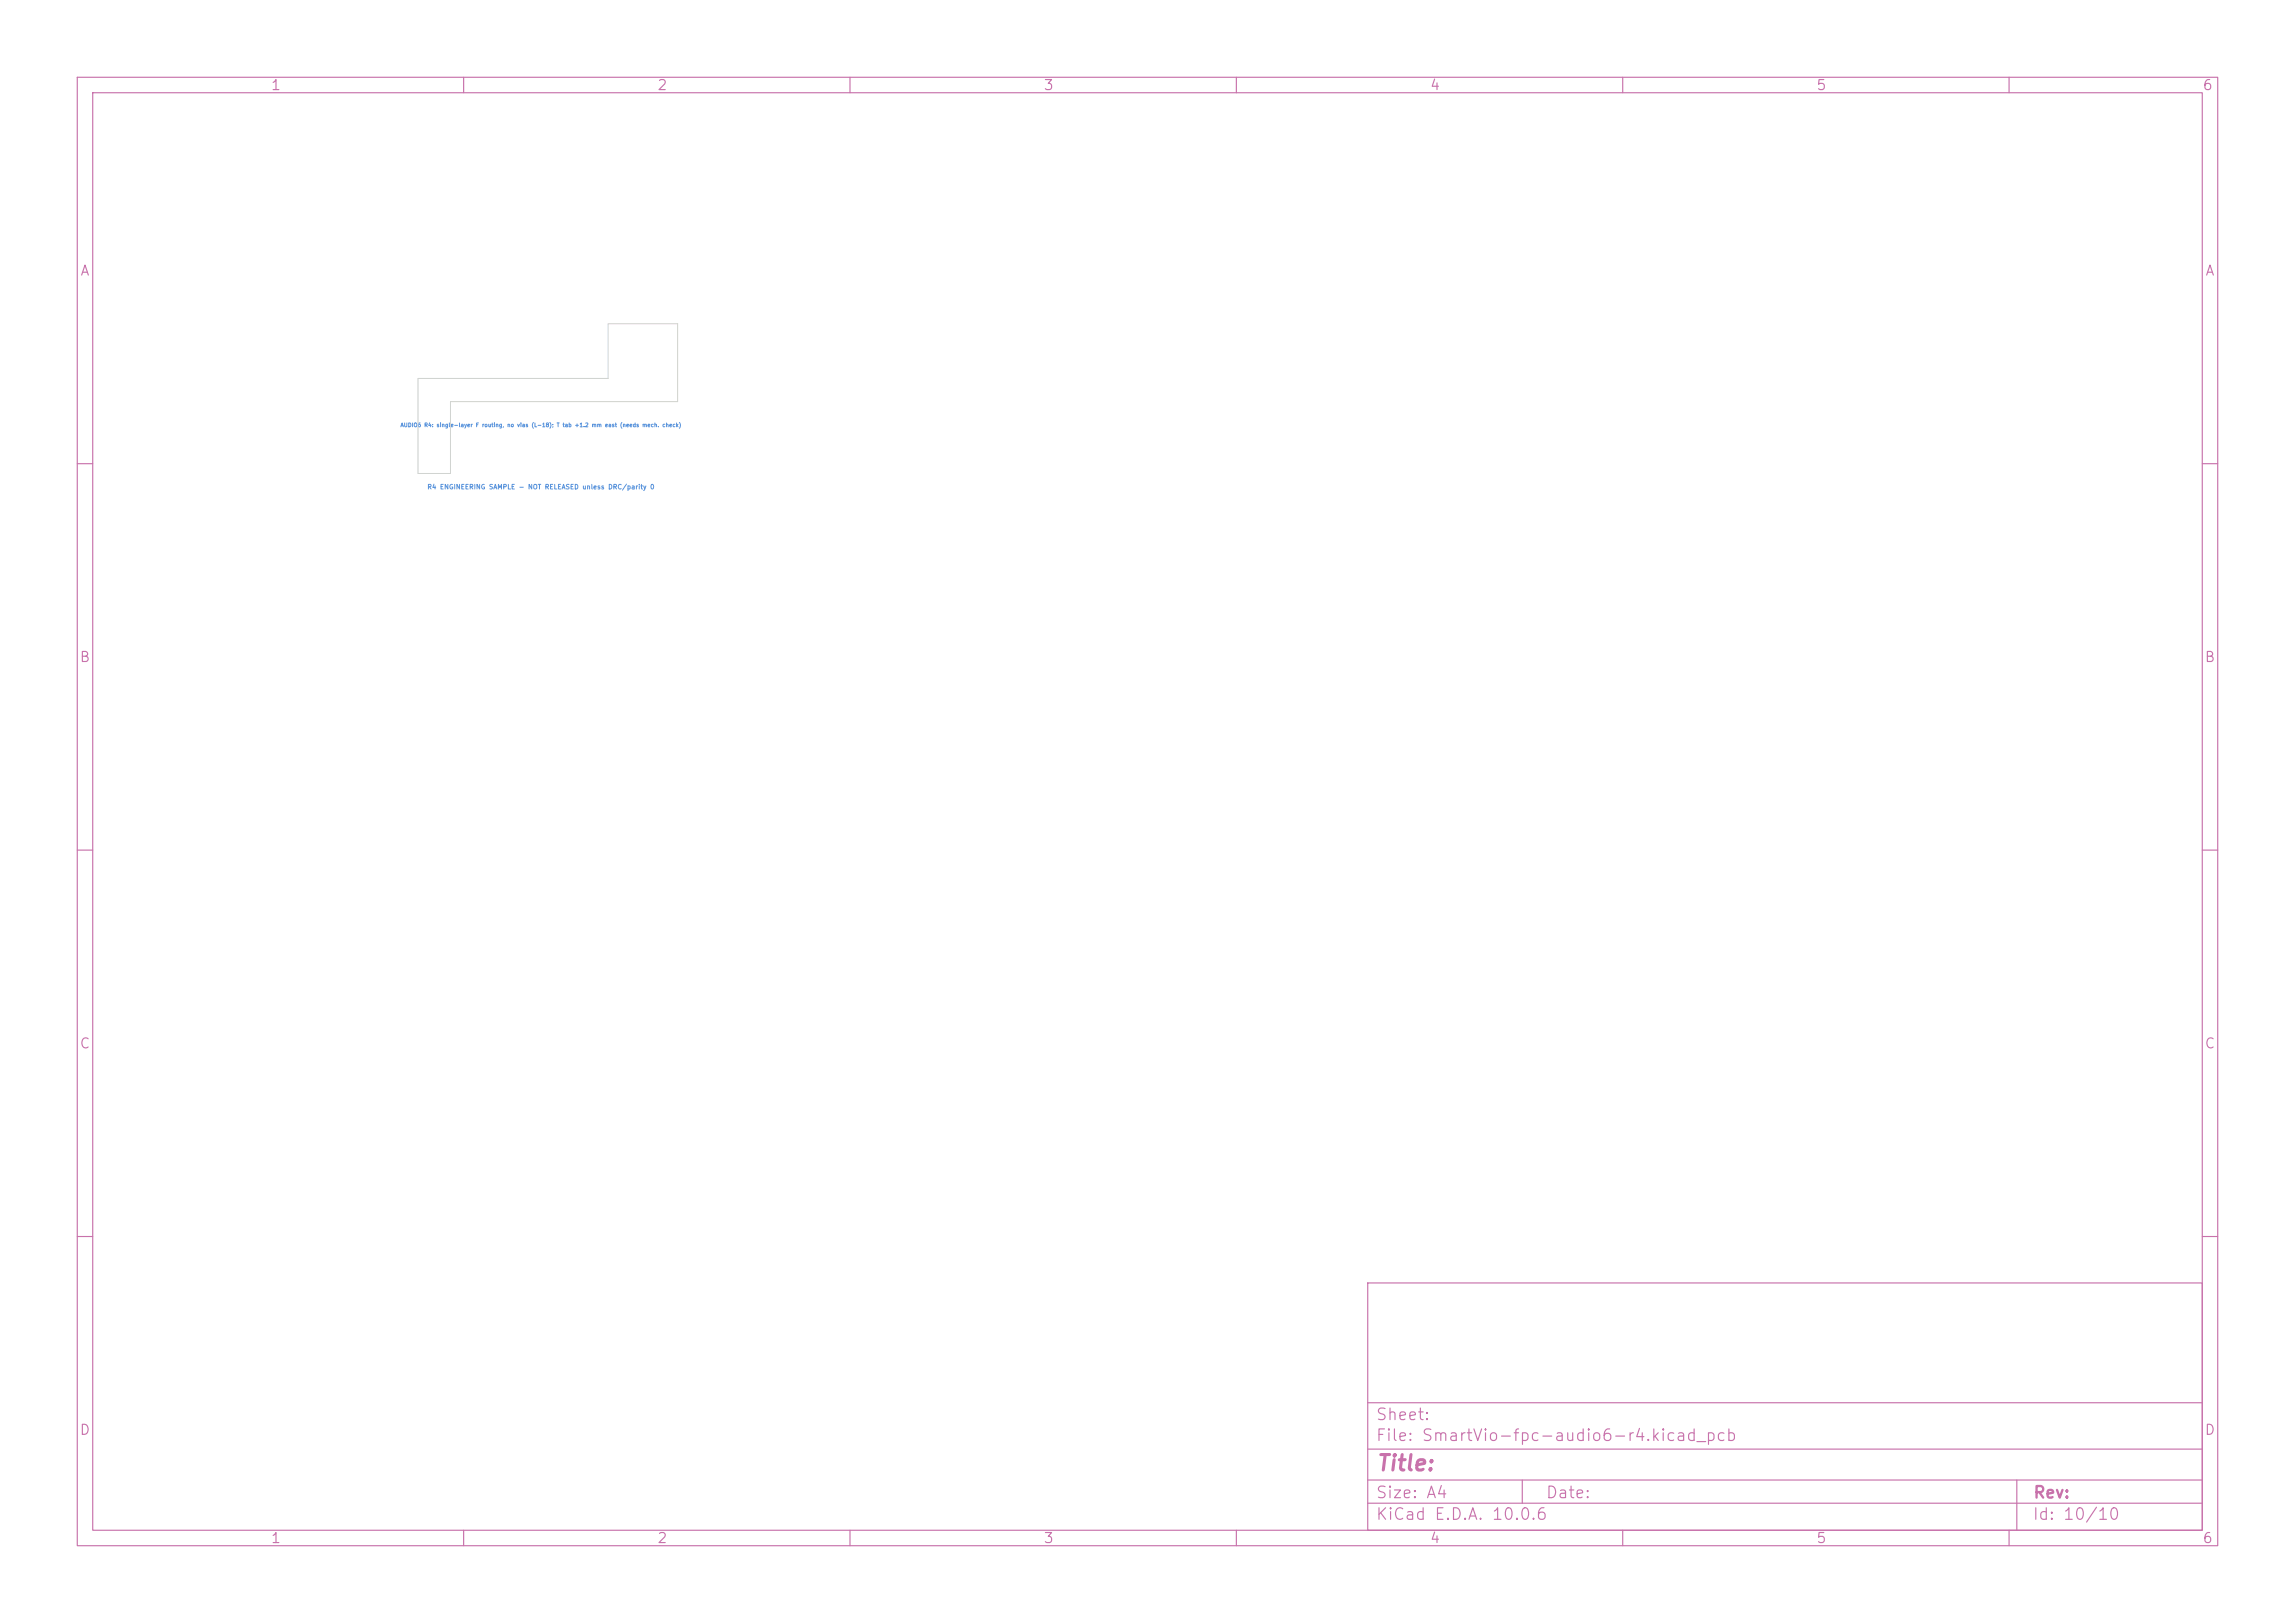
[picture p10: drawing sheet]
<svg xmlns="http://www.w3.org/2000/svg" width="297mm" height="210mm" viewBox="0 0 297 210" stroke-linecap="round" stroke-linejoin="round" font-family="sans-serif">
<defs><g id="words">
<text font-size="2" fill="#c872ab" x="178" y="190.8">Title:</text>
<g font-size="1.5" fill="#c872ab">
<text x="178" y="184.1">Sheet:</text>
<text x="178" y="186.8">File: SmartVio-fpc-audio6-r4.kicad_pcb</text>
<text x="178" y="197">KiCad E.D.A. 10.0.6</text>
<text x="178" y="194.2">Size: A4</text>
<text x="200" y="194.2">Date:</text>
<text x="263" y="197">Id: 10/10</text>
<text x="263" y="194.2">Rev:</text>
</g>
<g font-size="1.3" fill="#c872ab">
<text x="35" y="12">1</text>
<text x="85" y="12">2</text>
<text x="135" y="12">3</text>
<text x="185" y="12">4</text>
<text x="235" y="12">5</text>
<text x="285" y="12">6</text>
<text x="10.3" y="36">A</text>
<text x="285.3" y="36">A</text>
<text x="10.2" y="86">B</text>
<text x="285.2" y="86">B</text>
<text x="10.2" y="136">C</text>
<text x="285.2" y="136">C</text>
<text x="10.2" y="186">D</text>
<text x="285.2" y="186">D</text>
<text x="35" y="200">1</text>
<text x="85" y="200">2</text>
<text x="135" y="200">3</text>
<text x="185" y="200">4</text>
<text x="235" y="200">5</text>
<text x="285" y="200">6</text>
</g>
<text font-size=".6" fill="#5994dc" x="55.2" y="63.5">R4 ENGINEERING SAMPLE - NOT RELEASED unless DRC/parity 0</text>
<text font-size=".5" fill="#5994dc" x="51.8" y="55.4">AUDIO6 R4: single-layer F routing, no vias (L-18); T tab +1.2 mm east (needs mech. check)</text>
</g></defs>
<g fill="none" stroke="#c872ab" stroke-width=".15">
<path d="M10 10h277v190h-277zM12 12h273v186h-273zM60 10v2M110 10v2M160 10v2M210 10v2M260 10v2M10 60h2M285 60h2M10 110h2M285 110h2M10 160h2"/>
<path d="M177 166h108v32h-108zM285 160h2M60 198v2M110 198v2M160 198v2M177 194.5h108M177 191.5h108M177 187.5h108M177 181.5h108M197 191.5v3M210 198v2M260 198v2"/>
<path d="M261 191.5v6.5"/>
</g>
<path d="M54.1 49h24.6v-7.1h9v10.1h-29.4v9.3h-4.2z" fill="none" stroke="#d0d2cd" stroke-width=".13"/>
<use href="#words"/>
</svg>
